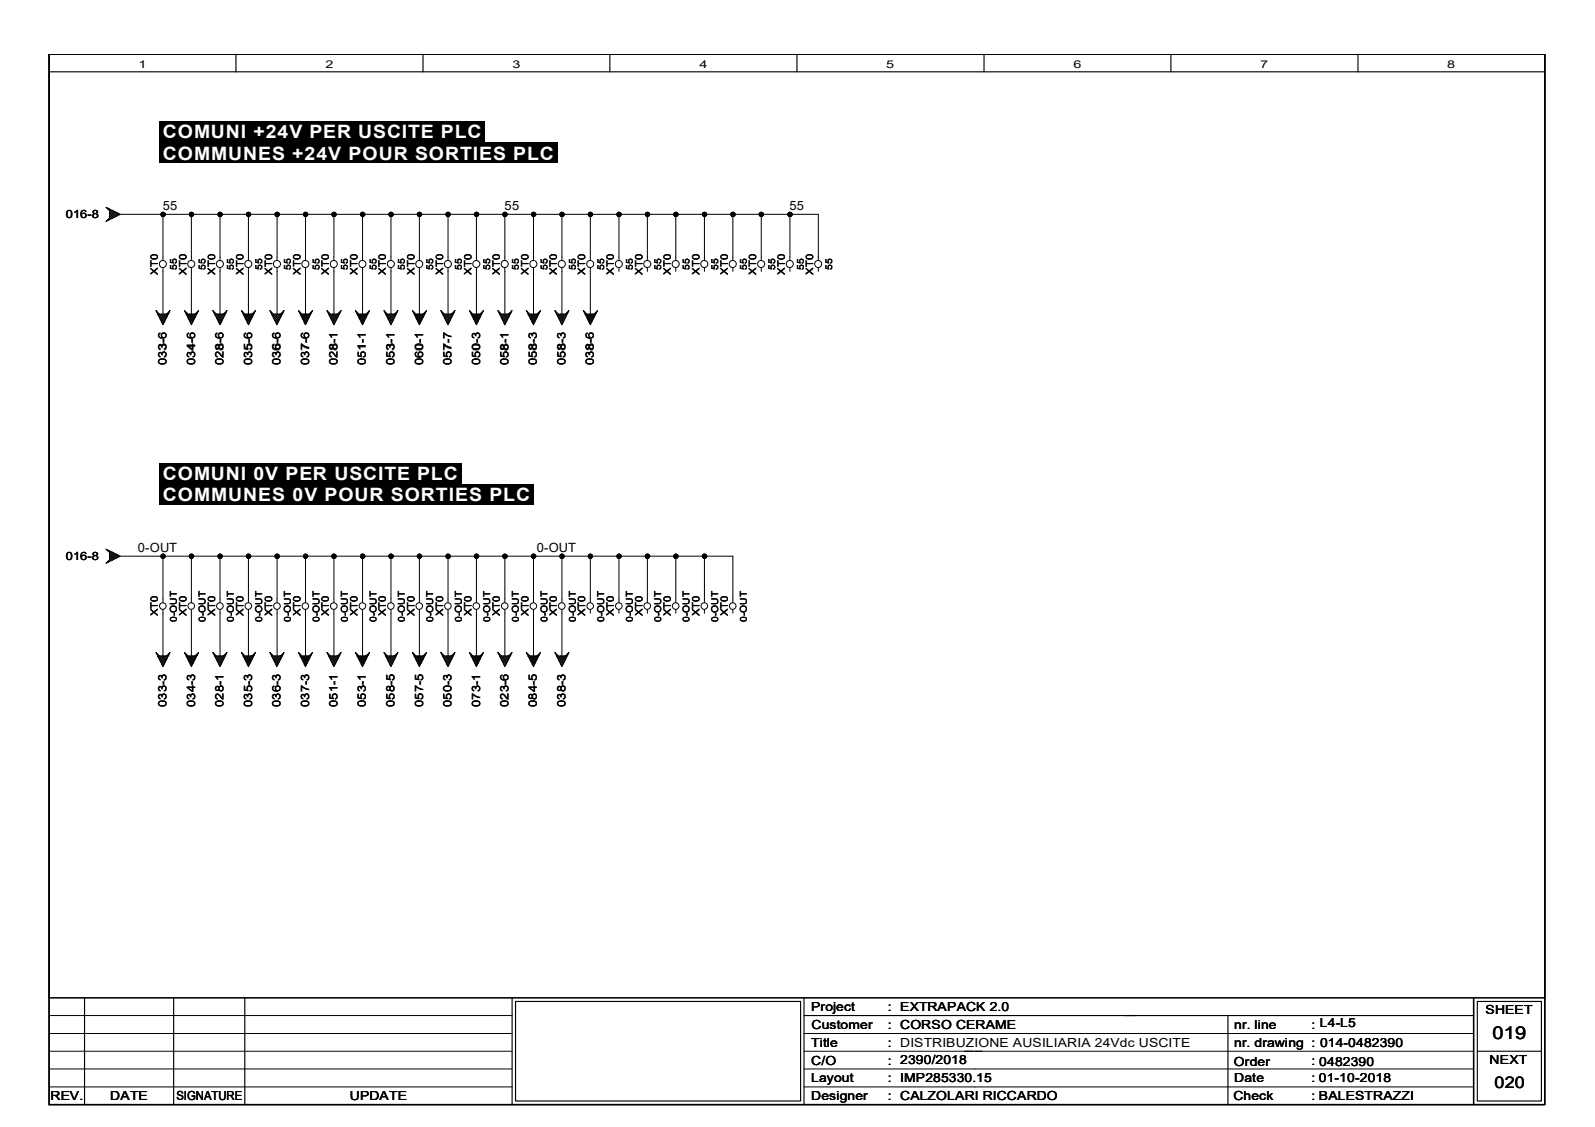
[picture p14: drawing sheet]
<svg xmlns="http://www.w3.org/2000/svg" width="297mm" height="210mm" viewBox="0 0 297 210" stroke-linecap="round" stroke-linejoin="round" font-family="sans-serif">
<defs><g id="words">
<g font-size="3.4" fill="#fff">
<text x="30.3" y="25.7">COMUNI +24V PER USCITE PLC</text>
<text x="30.3" y="29.7">COMMUNES +24V POUR SORTIES PLC</text>
<text x="30.3" y="89.4">COMUNI 0V PER USCITE PLC</text>
<text x="30.3" y="93.4">COMMUNES 0V POUR SORTIES PLC</text>
</g>
<text font-size="3.3" x="278" y="193.5">019</text>
<text font-size="3" x="278.3" y="202.6">020</text>
<g font-size="2.4">
<text x="30.3" y="39.1">55</text>
<text x="94" y="39.1">55</text>
<text x="147" y="39.1">55</text>
<text x="25.7" y="102.8">0-OUT</text>
<text x="100" y="102.8">0-OUT</text>
</g>
<g font-size="2.3">
<text x="151.1" y="188.3">Project</text>
<text x="151.1" y="191.7">Customer</text>
<text x="165.4" y="188.3">: EXTRAPACK 2.0</text>
<text x="165.4" y="191.6">: CORSO CERAME</text>
<text x="229.9" y="191.6">nr. line</text>
<text x="244.3" y="191.6">: L4-L5</text>
<text x="276.6" y="188.9">SHEET</text>
<text x="151.1" y="194.9">Title</text>
<text x="165.4" y="194.9">: DISTRIBUZIONE AUSILIARIA 24Vdc USCITE</text>
<text x="229.8" y="195">nr. drawing : 014-0482390</text>
<text x="151.1" y="198.3">C/O</text>
<text x="151.1" y="201.6">Layout</text>
<text x="165.4" y="198.3">: 2390/2018</text>
<text x="165.4" y="201.6">: IMP285330.15</text>
<text x="229.8" y="198.5">Order</text>
<text x="229.9" y="201.5">Date</text>
<text x="244.3" y="198.3">: 0482390</text>
<text x="244.3" y="201.6">: 01-10-2018</text>
<text x="277.4" y="198.2">NEXT</text>
<text x="9.4" y="204.9">REV.</text>
<text x="20.5" y="204.9">DATE</text>
<text x="32.8" y="204.9">SIGNATURE</text>
<text x="65.1" y="204.9">UPDATE</text>
<text x="151.1" y="204.9">Designer</text>
<text x="165.4" y="204.9">: CALZOLARI RICCARDO</text>
<text x="229.7" y="204.9">Check</text>
<text x="244.3" y="204.9">: BALESTRAZZI</text>
<text x="245.6" y="204.9">BALESTRAZZI</text>
</g>
<g font-size="2.1">
<text x="12.3" y="40.6">016-8</text>
<text x="31" y="67.9" transform="rotate(-90 31 67.9)">033-6</text>
<text x="36.3" y="67.9" transform="rotate(-90 36.3 67.9)">034-6</text>
<text x="41.6" y="67.9" transform="rotate(-90 41.6 67.9)">028-6</text>
<text x="46.9" y="67.9" transform="rotate(-90 46.9 67.9)">035-6</text>
<text x="52.2" y="67.9" transform="rotate(-90 52.2 67.9)">036-6</text>
<text x="57.6" y="67.9" transform="rotate(-90 57.6 67.9)">037-6</text>
<text x="62.9" y="67.9" transform="rotate(-90 62.9 67.9)">028-1</text>
<text x="68.2" y="67.9" transform="rotate(-90 68.2 67.9)">051-1</text>
<text x="73.5" y="67.9" transform="rotate(-90 73.5 67.9)">053-1</text>
<text x="78.8" y="67.9" transform="rotate(-90 78.8 67.9)">060-1</text>
<text x="84.1" y="67.9" transform="rotate(-90 84.1 67.9)">057-7</text>
<text x="89.4" y="67.9" transform="rotate(-90 89.4 67.9)">050-3</text>
<text x="94.7" y="67.9" transform="rotate(-90 94.7 67.9)">058-1</text>
<text x="100" y="67.9" transform="rotate(-90 100 67.9)">058-3</text>
<text x="105.3" y="67.9" transform="rotate(-90 105.3 67.9)">058-3</text>
<text x="110.6" y="67.9" transform="rotate(-90 110.6 67.9)">038-6</text>
<text x="12.3" y="104.3">016-8</text>
<text x="31" y="131.6" transform="rotate(-90 31 131.6)">033-3</text>
<text x="36.3" y="131.6" transform="rotate(-90 36.3 131.6)">034-3</text>
<text x="41.6" y="131.6" transform="rotate(-90 41.6 131.6)">028-1</text>
<text x="46.9" y="131.6" transform="rotate(-90 46.9 131.6)">035-3</text>
<text x="52.2" y="131.6" transform="rotate(-90 52.2 131.6)">036-3</text>
<text x="57.6" y="131.6" transform="rotate(-90 57.6 131.6)">037-3</text>
<text x="62.9" y="131.6" transform="rotate(-90 62.9 131.6)">051-1</text>
<text x="68.2" y="131.6" transform="rotate(-90 68.2 131.6)">053-1</text>
<text x="73.5" y="131.6" transform="rotate(-90 73.5 131.6)">058-5</text>
<text x="78.8" y="131.6" transform="rotate(-90 78.8 131.6)">057-5</text>
<text x="84.1" y="131.6" transform="rotate(-90 84.1 131.6)">050-3</text>
<text x="89.4" y="131.6" transform="rotate(-90 89.4 131.6)">073-1</text>
<text x="94.7" y="131.6" transform="rotate(-90 94.7 131.6)">023-6</text>
<text x="100" y="131.6" transform="rotate(-90 100 131.6)">084-5</text>
<text x="105.3" y="131.6" transform="rotate(-90 105.3 131.6)">038-3</text>
</g>
<g font-size="2">
<text x="25.8" y="12.7">1</text>
<text x="60.6" y="12.7">2</text>
<text x="95.4" y="12.7">3</text>
<text x="130.3" y="12.7">4</text>
<text x="165.1" y="12.7">5</text>
<text x="199.9" y="12.7">6</text>
<text x="234.7" y="12.7">7</text>
<text x="269.5" y="12.7">8</text>
</g>
<g font-size="1.9">
<text x="29.4" y="51.1" transform="rotate(-90 29.4 51.1)">XT0</text>
<text x="34.8" y="51.1" transform="rotate(-90 34.8 51.1)">XT0</text>
<text x="40" y="51.1" transform="rotate(-90 40 51.1)">XT0</text>
<text x="45.3" y="51.1" transform="rotate(-90 45.3 51.1)">XT0</text>
<text x="50.7" y="51.1" transform="rotate(-90 50.7 51.1)">XT0</text>
<text x="56" y="51.1" transform="rotate(-90 56 51.1)">XT0</text>
<text x="61.3" y="51.1" transform="rotate(-90 61.3 51.1)">XT0</text>
<text x="66.6" y="51.1" transform="rotate(-90 66.6 51.1)">XT0</text>
<text x="71.9" y="51.1" transform="rotate(-90 71.9 51.1)">XT0</text>
<text x="77.2" y="51.1" transform="rotate(-90 77.2 51.1)">XT0</text>
<text x="82.5" y="51.1" transform="rotate(-90 82.5 51.1)">XT0</text>
<text x="87.8" y="51.1" transform="rotate(-90 87.8 51.1)">XT0</text>
<text x="93.1" y="51.1" transform="rotate(-90 93.1 51.1)">XT0</text>
<text x="98.4" y="51.1" transform="rotate(-90 98.4 51.1)">XT0</text>
<text x="103.7" y="51.1" transform="rotate(-90 103.7 51.1)">XT0</text>
<text x="109" y="51.1" transform="rotate(-90 109 51.1)">XT0</text>
<text x="114.3" y="51.1" transform="rotate(-90 114.3 51.1)">XT0</text>
<text x="119.6" y="51.1" transform="rotate(-90 119.6 51.1)">XT0</text>
<text x="124.9" y="51.1" transform="rotate(-90 124.9 51.1)">XT0</text>
<text x="130.3" y="51.1" transform="rotate(-90 130.3 51.1)">XT0</text>
<text x="135.5" y="51.1" transform="rotate(-90 135.5 51.1)">XT0</text>
<text x="140.8" y="51.1" transform="rotate(-90 140.8 51.1)">XT0</text>
<text x="146.2" y="51.1" transform="rotate(-90 146.2 51.1)">XT0</text>
<text x="151.5" y="51.1" transform="rotate(-90 151.5 51.1)">XT0</text>
<text x="29.4" y="114.8" transform="rotate(-90 29.4 114.8)">XT0</text>
<text x="34.8" y="114.8" transform="rotate(-90 34.8 114.8)">XT0</text>
<text x="40" y="114.8" transform="rotate(-90 40 114.8)">XT0</text>
<text x="45.3" y="114.8" transform="rotate(-90 45.3 114.8)">XT0</text>
<text x="50.7" y="114.8" transform="rotate(-90 50.7 114.8)">XT0</text>
<text x="56" y="114.8" transform="rotate(-90 56 114.8)">XT0</text>
<text x="61.3" y="114.8" transform="rotate(-90 61.3 114.8)">XT0</text>
<text x="66.6" y="114.8" transform="rotate(-90 66.6 114.8)">XT0</text>
<text x="71.9" y="114.8" transform="rotate(-90 71.9 114.8)">XT0</text>
<text x="77.2" y="114.8" transform="rotate(-90 77.2 114.8)">XT0</text>
<text x="82.5" y="114.8" transform="rotate(-90 82.5 114.8)">XT0</text>
<text x="87.8" y="114.8" transform="rotate(-90 87.8 114.8)">XT0</text>
<text x="93.1" y="114.8" transform="rotate(-90 93.1 114.8)">XT0</text>
<text x="98.4" y="114.8" transform="rotate(-90 98.4 114.8)">XT0</text>
<text x="103.7" y="114.8" transform="rotate(-90 103.7 114.8)">XT0</text>
<text x="109" y="114.8" transform="rotate(-90 109 114.8)">XT0</text>
<text x="114.3" y="114.8" transform="rotate(-90 114.3 114.8)">XT0</text>
<text x="119.6" y="114.8" transform="rotate(-90 119.6 114.8)">XT0</text>
<text x="124.9" y="114.8" transform="rotate(-90 124.9 114.8)">XT0</text>
<text x="130.3" y="114.8" transform="rotate(-90 130.3 114.8)">XT0</text>
<text x="135.5" y="114.8" transform="rotate(-90 135.5 114.8)">XT0</text>
</g>
<g font-size="1.7">
<text x="32.9" y="50.3" transform="rotate(-90 32.9 50.3)">55</text>
<text x="38.3" y="50.3" transform="rotate(-90 38.3 50.3)">55</text>
<text x="43.6" y="50.3" transform="rotate(-90 43.6 50.3)">55</text>
<text x="48.8" y="50.3" transform="rotate(-90 48.8 50.3)">55</text>
<text x="54.2" y="50.3" transform="rotate(-90 54.2 50.3)">55</text>
<text x="59.5" y="50.3" transform="rotate(-90 59.5 50.3)">55</text>
<text x="64.8" y="50.3" transform="rotate(-90 64.8 50.3)">55</text>
<text x="70.1" y="50.3" transform="rotate(-90 70.1 50.3)">55</text>
<text x="75.4" y="50.3" transform="rotate(-90 75.4 50.3)">55</text>
<text x="80.7" y="50.3" transform="rotate(-90 80.7 50.3)">55</text>
<text x="86" y="50.3" transform="rotate(-90 86 50.3)">55</text>
<text x="91.3" y="50.3" transform="rotate(-90 91.3 50.3)">55</text>
<text x="96.6" y="50.3" transform="rotate(-90 96.6 50.3)">55</text>
<text x="101.9" y="50.3" transform="rotate(-90 101.9 50.3)">55</text>
<text x="107.2" y="50.3" transform="rotate(-90 107.2 50.3)">55</text>
<text x="112.5" y="50.3" transform="rotate(-90 112.5 50.3)">55</text>
<text x="117.9" y="50.3" transform="rotate(-90 117.9 50.3)">55</text>
<text x="123.1" y="50.3" transform="rotate(-90 123.1 50.3)">55</text>
<text x="128.4" y="50.3" transform="rotate(-90 128.4 50.3)">55</text>
<text x="133.8" y="50.3" transform="rotate(-90 133.8 50.3)">55</text>
<text x="139.1" y="50.3" transform="rotate(-90 139.1 50.3)">55</text>
<text x="144.4" y="50.3" transform="rotate(-90 144.4 50.3)">55</text>
<text x="149.7" y="50.3" transform="rotate(-90 149.7 50.3)">55</text>
<text x="155" y="50.3" transform="rotate(-90 155 50.3)">55</text>
<text x="32.9" y="115.8" transform="rotate(-90 32.9 115.8)">0-OUT</text>
<text x="38.3" y="115.8" transform="rotate(-90 38.3 115.8)">0-OUT</text>
<text x="43.6" y="115.8" transform="rotate(-90 43.6 115.8)">0-OUT</text>
<text x="48.8" y="115.8" transform="rotate(-90 48.8 115.8)">0-OUT</text>
<text x="54.2" y="115.8" transform="rotate(-90 54.2 115.8)">0-OUT</text>
<text x="59.5" y="115.8" transform="rotate(-90 59.5 115.8)">0-OUT</text>
<text x="64.8" y="115.8" transform="rotate(-90 64.8 115.8)">0-OUT</text>
<text x="70.1" y="115.8" transform="rotate(-90 70.1 115.8)">0-OUT</text>
<text x="75.4" y="115.8" transform="rotate(-90 75.4 115.8)">0-OUT</text>
<text x="80.7" y="115.8" transform="rotate(-90 80.7 115.8)">0-OUT</text>
<text x="86" y="115.8" transform="rotate(-90 86 115.8)">0-OUT</text>
<text x="91.3" y="115.8" transform="rotate(-90 91.3 115.8)">0-OUT</text>
<text x="96.6" y="115.8" transform="rotate(-90 96.6 115.8)">0-OUT</text>
<text x="101.9" y="115.8" transform="rotate(-90 101.9 115.8)">0-OUT</text>
<text x="107.2" y="115.8" transform="rotate(-90 107.2 115.8)">0-OUT</text>
<text x="112.5" y="115.8" transform="rotate(-90 112.5 115.8)">0-OUT</text>
<text x="117.9" y="115.8" transform="rotate(-90 117.9 115.8)">0-OUT</text>
<text x="123.1" y="115.8" transform="rotate(-90 123.1 115.8)">0-OUT</text>
<text x="128.4" y="115.8" transform="rotate(-90 128.4 115.8)">0-OUT</text>
<text x="133.8" y="115.8" transform="rotate(-90 133.8 115.8)">0-OUT</text>
<text x="139.1" y="115.8" transform="rotate(-90 139.1 115.8)">0-OUT</text>
</g>
</g></defs>
<path d="M9.1 10.1h278.6v195.6h-278.6zM274.4 185.8v19.9" fill="none" stroke="#000" stroke-width=".3"/>
<g fill="none" stroke="#000" stroke-width=".21">
<path d="M9.1 10.1h278.6v195.6h-278.6zM9.1 10.1h278.6v175.7h-278.6zM9.1 13.4h278.6M43.9 10.1v3.3M78.8 10.1v3.3M113.6 10.1v3.3M148.4 10.1v3.3M183.3 10.1v3.3M218.1 10.1v3.3M252.9 10.1v3.3M9.1 185.8h278.6M15.7 185.8v19.9"/>
<path d="M32.3 185.8v19.9M45.6 185.8v19.9M95.4 185.8v19.9M96 186.5h53.1v18.6h-53.1zM149.7 185.8v19.9M149.7 189.1h124.7M228.7 189.1v16.6M275.1 186.5h12v18.6h-12zM275.1 195.8h12"/>
</g>
<g fill="none" stroke="#000" stroke-width=".19">
<path d="M19.7 38.6l2.7 1.3-2.7 1.3 .7-.6v-1.4zM19.9 38.7h.1M20.1 38.9v-.1l1.5 1.5 .5-.5M20.4 39.7l.5-.5 1 1M20.4 38.9l-.2 .2M20.4 39.4l1 1M20.4 39.8l.8 .8M20.7 39l-.3 .3M21.2 39.3l-.8 .7M21.4 39.4l-1 1M21.9 39.7l-1 1-.5-.5M22.4 39.9h130v8.7"/>
<path d="M30.3 39.9v8.7M35.6 39.9v8.7M41 39.9v8.7M46.3 39.9v8.7M51.6 39.9v8.7M56.9 39.9v8.7M62.2 39.9v8.7M67.5 39.9v8.7M72.8 39.9v8.7M78.1 39.9v8.7M83.4 39.9v8.7M88.7 39.9v8.7"/>
<path d="M94 39.9v8.7M99.4 39.9v8.7M104.6 39.9v8.7M109.9 39.9v8.7M115.3 39.9v8.7M120.6 39.9v8.7M125.9 39.9v8.7M131.2 39.9v8.7M136.5 39.9v8.7M141.8 39.9v8.7M147.1 39.9v8.7M19.9 41.1v.1"/>
<path d="M20.2 40.8l.2 .1M20.4 40.6l.3 .2M22.1 40l-.5-.5-1.5 1.6v-.2M29 57.8l.7 .7h1.3l.7-.7-1.4 2.7zM29.1 58h.1M29.3 58.1l-.1 .2M29.4 58.5l1.3 1.3M29.5 58.7l.2-.2 1.1 1.1M29.5 58.3l-.2 .2M29.6 59l.5-.5 .8 .9M29.8 59.3l.8 .8M30.3 49.9v8.6"/>
<path d="M30.7 59.7l-.5 .5M31.1 59.1l-.6-.6-.8 .7M31.1 59l-1 1M31.1 58.4l.2 .2M31.2 58.8l-.3-.3-1.1 1M31.3 58.2l.2 .1M31.5 58.3l-1.5 1.4M31.5 58l.1 .1M34.3 57.8l.7 .7h1.3l.7-.7-1.4 2.7zM34.5 58h-.1M34.6 58.1l-.1 .2M34.7 58.5l1.3 1.3"/>
<path d="M34.8 58.7l.2-.2 1.1 1.1M34.8 58.3l-.1 .2M34.9 59l.5-.5 .8 .9M35 59.3l.9 .8M35.6 49.9v8.6M36 59.7l-.4 .5M36.4 59.1l-.6-.6-.8 .7M36.4 59l-1 1M36.4 58.4l.2 .2M36.5 58.8l-.4-.3-.9 1M36.6 58.2l.1 .1M36.8 58.3l-1.5 1.4"/>
<path d="M36.8 58l.1 .1M39.6 57.8l.7 .7h1.3l.7-.7-1.3 2.7zM39.7 58h.1M40 58.1l-.2 .2M40 58.5l1.3 1.3M40.1 58.7l.2-.2 1.1 1.1M40.1 58.3l-.1 .2M40.2 59l.5-.5 .8 .9M40.4 59.3l.8 .8M41 49.9v8.6M41.4 59.7l-.6 .5M41.7 59.1l-.6-.6-.8 .7"/>
<path d="M41.7 59l-1 1M41.7 58.4l.2 .2M41.8 58.8l-.4-.3-.9 1M41.9 58.2l.1 .1M42.1 58.3l-1.5 1.4M42.1 58l.1 .1M45 57.8l.6 .7h1.3l.7-.7-1.3 2.7zM45.1 58h-.1M45.3 58.1l-.1 .2M45.3 58.5l1.3 1.3M45.4 58.7l.2-.2 1.1 1.1M45.4 58.3l-.1 .2"/>
<path d="M45.5 59l.5-.5 .9 .9M45.7 59.3l.8 .8M46.3 49.9v8.6M46.6 59.7l-.5 .5M47 59.1l-.6-.6-.8 .7M47 59l-1 1M47 58.4l.2 .2M47.1 58.8l-.3-.3-1 1M47.2 58.2l.2 .1M47.4 58.3l-1.5 1.4M47.4 58l.1 .1M50.2 57.8l.7 .7h1.3l.7-.7-1.3 2.7z"/>
<path d="M50.4 58h-.1M50.5 58.1v.2M50.6 58.5l1.3 1.3M50.7 58.7l.2-.2 1.1 1.1M50.8 58.3l-.2 .2M50.8 59l.5-.5 .9 .9M51 59.3l.8 .8M51.6 49.9v8.6M51.9 59.7l-.4 .5M52.3 59.1l-.6-.6-.7 .7M52.3 59l-1 1M52.4 58.4l.1 .2"/>
<path d="M52.4 58.8l-.3-.3-1 1M52.5 58.2l.2 .1M52.7 58.3l-1.5 1.4M52.7 58l.1 .1M55.6 57.8l.6 .7h1.4l.6-.7-1.3 2.7zM55.7 58h-.1M55.9 58.1l-.2 .2M55.9 58.5l1.3 1.3M56 58.7l.3-.2 1 1.1M56 58.3l-.1 .2M56.1 59l.5-.5 .8 .9M56.3 59.3l.8 .8"/>
<path d="M56.9 49.9v8.6M57.3 59.7l-.5 .5M57.6 59.1l-.6-.6-.7 .7M57.7 59l-1.1 1M57.7 58.4l.1 .2M57.7 58.8l-.3-.3-1 1M57.8 58.2l.2 .1M58 58.3l-1.5 1.4M58 58l.1 .1M60.9 57.8l.6 .7h1.4l.6-.7-1.3 2.7zM61 58h.1M61.2 58.1l-.1 .2"/>
<path d="M61.2 58.5l1.3 1.3M61.3 58.7l.2-.2 1.1 1.1M61.3 58.3l-.1 .2M61.4 59l.5-.5 .9 .9M61.6 59.3l.8 .8M62.2 49.9v8.6M62.6 59.7l-.5 .5M62.9 59.1l-.6-.6-.8 .7M62.9 59l-1 1M62.9 58.4l.3 .2M63 58.8l-.3-.3-1 1M63.2 58.2l.1 .1"/>
<path d="M63.3 58.3l-1.5 1.4M63.3 58l.1 .1M66.2 57.8l.6 .7h1.4l.6-.7-1.3 2.7zM66.3 58h-.1M66.5 58.1l-.1 .2M66.5 58.5l1.3 1.3M66.6 58.7l.2-.2 1.1 1.1M66.7 58.3l-.2 .2M66.8 59l.4-.5 .9 .9M66.9 59.3l.8 .8M67.5 49.9v8.6M67.9 59.7l-.5 .5"/>
<path d="M68.2 59.1l-.6-.6-.7 .7M68.2 59l-.9 1M68.3 58.4l.1 .2M68.3 58.8l-.3-.3-1 1M68.4 58.2l.2 .1M68.6 58.3l-1.5 1.4M68.6 58l.1 .1M71.5 57.8l.6 .7h1.4l.6-.7-1.3 2.7zM71.6 58h-.1M71.8 58.1l-.1 .2M71.8 58.5l1.3 1.3M71.9 58.7l.3-.2 1.1 1.1"/>
<path d="M72 58.3l-.2 .2M72 59l.6-.5 .8 .9M72.2 59.3l.8 .8M72.8 49.9v8.6M73.2 59.7l-.5 .5M73.5 59.1l-.6-.6-.7 .7M73.6 59l-1 1M73.6 58.4l.1 .2M73.6 58.8l-.3-.3-1 1M73.7 58.2l.2 .1M73.9 58.3l-1.5 1.4M74 58v.1"/>
<path d="M76.8 57.8l.7 .7h1.3l.7-.7-1.4 2.7zM76.9 58h.1M77.1 58.1l-.1 .2M77.1 58.5l1.3 1.3M77.3 58.7l.2-.2 1.1 1.1M77.3 58.3l-.2 .2M77.3 59l.5-.5 .9 .9M77.5 59.3l.8 .8M78.1 49.9v8.6M78.5 59.7l-.5 .5M78.8 59.1l-.6-.6-.7 .7M78.9 59l-1.1 1"/>
<path d="M78.9 58.4l.2 .2M78.9 58.8l-.3-.3-1 1M79.1 58.2l.1 .1M79.2 58.3l-1.5 1.4M79.2 58l.1 .1M82.1 57.8l.7 .7h1.3l.6-.7-1.3 2.7zM82.2 58h.1M82.4 58.1l-.1 .2M82.4 58.5l1.3 1.3M82.5 58.7l.3-.2 1.1 1.1M82.6 58.3l-.2 .2M82.7 59l.4-.5 .9 .9"/>
<path d="M82.8 59.3l.8 .8M83.4 49.9v8.6M83.8 59.7l-.5 .5M84.1 59.1l-.6-.6-.7 .7M84.2 59l-1 1M84.2 58.4l.2 .2M84.2 58.8l-.3-.3-1 1M84.4 58.2l.1 .1M84.5 58.3l-1.4 1.4M84.5 58l.1 .1M87.4 57.8l.6 .7h1.4l.6-.7-1.3 2.7zM87.5 58h.1"/>
<path d="M87.7 58.1l-.1 .2M87.8 58.5l1.3 1.3M87.8 58.7l.3-.2 1.1 1.1M87.9 58.3l-.2 .2M88 59l.5-.5 .8 .9M88.1 59.3l.8 .8M88.7 49.9v8.6M89.1 59.7l-.5 .5M89.4 59.1l-.5-.6-.8 .7M89.5 59l-1 1M89.5 58.4l.2 .2M89.5 58.8l-.3-.3-1 1"/>
<path d="M89.7 58.2l.1 .1M89.8 58.3l-1.5 1.4M89.9 58v.1M92.7 57.8l.7 .7h1.3l.7-.7-1.4 2.7zM92.8 58h.1M93 58.1l-.1 .2M93 58.5l1.4 1.3M93.2 58.3l-.2 .2M93.2 58.7l.2-.2 1.1 1.1M93.3 59l.5-.5 .8 .9M93.4 59.3l.8 .8M94 49.9v8.6"/>
<path d="M94.4 59.7l-.5 .5M94.7 59.1l-.6-.6-.7 .7M94.8 59l-1 1M94.8 58.4l.2 .2M94.9 58.8l-.4-.3-1 1M95 58.2l.1 .1M95.2 58.3l-1.6 1.4M95.2 58v.1M98 57.8l.7 .7h1.3l.7-.7-1.3 2.7zM98.1 58h.1M98.3 58.1l-.1 .2M98.3 58.5l1.3 1.3"/>
<path d="M98.5 58.7l.2-.2 1.1 1.1M98.5 58.3l-.2 .2M98.6 59l.5-.5 .8 .9M98.7 59.3l.8 .8M99.4 49.9v8.6M99.7 59.7l-.5 .5M100 59.1l-.6-.6-.7 .7M100.1 59l-1 1M100.1 58.4l.2 .2M100.2 58.8l-.4-.3-1 1M100.3 58.2l.1 .1M100.5 58.3l-1.5 1.4"/>
<path d="M100.5 58v.1M103.3 57.8l.7 .7h1.3l.7-.7-1.4 2.7zM103.4 58h.1M103.6 58.1l-.1 .2M103.7 58.5l1.3 1.3M103.8 58.7l.2-.2 1.1 1.1M103.8 58.3l-.2 .2M103.9 59l.5-.5 .8 .9M104.1 59.3l.8 .8M104.6 49.9v8.6M105 59.7l-.5 .5M105.3 59.1l-.5-.6-.8 .7"/>
<path d="M105.4 59l-1 1M105.4 58.4l.2 .2M105.4 58.8l-.3-.3-1 1M105.6 58.2l.1 .1M105.8 58.3l-1.5 1.4M105.8 58v.1M108.6 57.8l.7 .7h1.3l.7-.7-1.4 2.7zM108.8 58h-.1M108.9 58.1l-.1 .2M109 58.5l1.3 1.3M109.1 58.7l.2-.2 1.1 1.1M109.1 58.3l-.1 .2"/>
<path d="M109.2 59l.5-.5 .8 .9M109.3 59.3l.8 .8M109.9 49.9v8.6M110.3 59.7l-.5 .5M110.7 59.1l-.6-.6-.8 .7M110.7 59l-1 1M110.7 58.4l.2 .2M110.8 58.8l-.4-.3-1 1M110.9 58.2l.1 .1M111.1 58.3l-1.5 1.4M111.1 58l.1 .1M115.3 49.9v.6"/>
<path d="M120.6 49.9v.6M125.9 49.9v.6M131.2 49.9v.6M136.5 49.9v.6M141.8 49.9v.6M147.1 49.9v.6M152.4 49.9v.6M30.1 60l.3 .3M35.4 60l.3 .3M40.7 60l.4 .3M46.1 60l.3 .3M51.3 60l.3 .3"/>
<path d="M56.6 60l.4 .3M62 60l.3 .3M67.3 60l.3 .3M72.6 60l.3 .3M77.9 60l.3 .3M83.2 60l.3 .3M88.5 60l.3 .3M93.8 60l.3 .3M99.1 60l.3 .3M104.4 60l.3 .3M109.7 60l.3 .3M19.7 102.3l2.7 1.3-2.7 1.3 .7-.6v-1.4z"/>
<path d="M19.9 104.8v.1M19.9 102.4h.1M20.1 102.6v-.1l1.5 1.5 .5-.5M20.2 104.4l.2 .2M20.4 103.3l.5-.5 1 1M20.4 102.6l-.2 .1M20.4 103.1l1 1M20.4 103.5l.8 .7M20.4 104.2l.3 .3M20.7 102.7l-.3 .3M21.2 103l-.8 .7M21.4 103.1l-1 1"/>
<path d="M21.9 103.3l-1 1.1-.5-.6M22.1 103.7l-.5-.5-1.5 1.5v-.1M22.4 103.6h114.1v8.6M30.3 103.6v8.6M30.3 113.5v8.7M35.6 103.6v8.6M35.6 113.5v8.7M41 103.6v8.6M41 113.5v8.7M46.3 103.6v8.6M46.3 113.5v8.7M51.6 103.6v8.6"/>
<path d="M51.6 113.5v8.7M56.9 103.6v8.6M56.9 113.5v8.7M62.2 103.6v8.6M62.2 113.5v8.7M67.5 103.6v8.6M67.5 113.5v8.7M72.8 103.6v8.6M72.8 113.5v8.7M78.1 103.6v8.6M78.1 113.5v8.7M83.4 103.6v8.6"/>
<path d="M83.4 113.5v8.7M88.7 103.6v8.6M88.7 113.5v8.7M94 103.6v8.6M94 113.5v8.7M99.4 103.6v8.6M99.4 113.5v8.7M104.6 103.6v8.6M104.6 113.5v8.7M109.9 103.6v8.6M109.9 113.5v.7M115.3 103.6v8.6"/>
<path d="M115.3 113.5v.7M120.6 103.6v8.6M120.6 113.5v.7M125.9 103.6v8.6M125.9 113.5v.7M131.2 103.6v8.6M131.2 113.5v.7M136.5 113.5v.7M29 121.5l.7 .7h1.3l.7-.7-1.4 2.7zM29.1 121.6v.1M29.3 121.8l-.1 .1M29.4 122.2l1.3 1.3"/>
<path d="M29.5 122.4l.2-.2 1.1 1.1M29.5 122l-.2 .2M29.6 122.6l.5-.4 .8 .8M29.8 122.9l.8 .8M30.1 123.7l.3 .3M30.7 123.4l-.5 .5M31.1 122.8l-.6-.6-.8 .7M31.1 122.6l-1 1.1M31.1 122l.2 .3M31.2 122.5l-.3-.3-1.1 .9M31.3 121.9l.2 .1M31.5 121.9l-1.5 1.5"/>
<path d="M31.5 121.7l.1 .1M34.3 121.5l.7 .7h1.3l.7-.7-1.4 2.7zM34.5 121.6l-.1 .1M34.6 121.8l-.1 .1M34.7 122.2l1.3 1.3M34.8 122.4l.2-.2 1.1 1.1M34.8 122l-.1 .2M34.9 122.6l.5-.4 .8 .8M35 122.9l.9 .8M35.4 123.7l.3 .3M36 123.4l-.4 .5M36.4 122.8l-.6-.6-.8 .7"/>
<path d="M36.4 122.6l-1 1.1M36.4 122l.2 .3M36.5 122.5l-.4-.3-.9 .9M36.6 121.9l.1 .1M36.8 121.9l-1.5 1.5M36.8 121.7l.1 .1M39.6 121.5l.7 .7h1.3l.7-.7-1.3 2.7zM39.7 121.6v.1M40 121.8l-.2 .1M40 122.2l1.3 1.3M40.1 122.4l.2-.2 1.1 1.1M40.1 122l-.1 .2"/>
<path d="M40.2 122.6l.5-.4 .8 .8M40.4 122.9l.8 .8M40.7 123.7l.4 .3M41.4 123.4l-.6 .5M41.7 122.8l-.6-.6-.8 .7M41.7 122.6l-1 1.1M41.7 122l.2 .3M41.8 122.5l-.4-.3-.9 .9M41.9 121.9l.1 .1M42.1 121.9l-1.5 1.5M42.1 121.7l.1 .1M45 121.5l.6 .7h1.3l.7-.7-1.3 2.7z"/>
<path d="M45.1 121.6l-.1 .1M45.3 121.8l-.1 .1M45.3 122.2l1.3 1.3M45.4 122.4l.2-.2 1.1 1.1M45.4 122l-.1 .2M45.5 122.6l.5-.4 .9 .8M45.7 122.9l.8 .8M46.1 123.7l.3 .3M46.6 123.4l-.5 .5M47 122.8l-.6-.6-.8 .7M47 122.6l-1 1.1M47 122l.2 .3"/>
<path d="M47.1 122.5l-.3-.3-1 .9M47.2 121.9l.2 .1M47.4 121.9l-1.5 1.5M47.4 121.7l.1 .1M50.2 121.5l.7 .7h1.3l.7-.7-1.3 2.7zM50.4 121.6l-.1 .1M50.5 121.8v.1M50.6 122.2l1.3 1.3M50.7 122.4l.2-.2 1.1 1.1M50.8 122l-.2 .2M50.8 122.6l.5-.4 .9 .8M51 122.9l.8 .8"/>
<path d="M51.3 123.7l.3 .3M51.9 123.4l-.4 .5M52.3 122.8l-.6-.6-.7 .7M52.3 122.6l-1 1.1M52.4 122l.1 .3M52.4 122.5l-.3-.3-1 .9M52.5 121.9l.2 .1M52.7 121.9l-1.5 1.5M52.7 121.7l.1 .1M55.6 121.5l.6 .7h1.4l.6-.7-1.3 2.7zM55.7 121.6l-.1 .1M55.9 121.8l-.2 .1"/>
<path d="M55.9 122.2l1.3 1.3M56 122.4l.3-.2 1 1.1M56 122l-.1 .2M56.1 122.6l.5-.4 .8 .8M56.3 122.9l.8 .8M56.6 123.7l.4 .3M57.3 123.4l-.5 .5M57.6 122.8l-.6-.6-.7 .7M57.7 122.6l-1.1 1.1M57.7 122l.1 .3M57.7 122.5l-.3-.3-1 .9M57.8 121.9l.2 .1"/>
<path d="M58 121.9l-1.5 1.5M58 121.7l.1 .1M60.9 121.5l.6 .7h1.4l.6-.7-1.3 2.7zM61 121.6v.1M61.2 121.8l-.1 .1M61.2 122.2l1.3 1.3M61.3 122.4l.2-.2 1.1 1.1M61.3 122l-.1 .2M61.4 122.6l.5-.4 .9 .8M61.6 122.9l.8 .8M62 123.7l.3 .3M62.6 123.4l-.5 .5"/>
<path d="M62.9 122.8l-.6-.6-.8 .7M62.9 122.6l-1 1.1M62.9 122l.3 .3M63 122.5l-.3-.3-1 .9M63.2 121.9l.1 .1M63.3 121.9l-1.5 1.5M63.3 121.7l.1 .1M66.2 121.5l.6 .7h1.4l.6-.7-1.3 2.7zM66.3 121.6l-.1 .1M66.5 121.8l-.1 .1M66.5 122.2l1.3 1.3M66.6 122.4l.2-.2 1.1 1.1"/>
<path d="M66.7 122l-.2 .2M66.8 122.6l.4-.4 .9 .8M66.9 122.9l.8 .8M67.3 123.7l.3 .3M67.9 123.4l-.5 .5M68.2 122.8l-.6-.6-.7 .7M68.2 122.6l-.9 1.1M68.3 122l.1 .3M68.3 122.5l-.3-.3-1 .9M68.4 121.9l.2 .1M68.6 121.9l-1.5 1.5M68.6 121.7l.1 .1"/>
<path d="M71.5 121.5l.6 .7h1.4l.6-.7-1.3 2.7zM71.6 121.6l-.1 .1M71.8 121.8l-.1 .1M71.8 122.2l1.3 1.3M71.9 122.4l.3-.2 1.1 1.1M72 122l-.2 .2M72 122.6l.6-.4 .8 .8M72.2 122.9l.8 .8M72.6 123.7l.3 .3M73.2 123.4l-.5 .5M73.5 122.8l-.6-.6-.7 .7M73.6 122.6l-1 1.1"/>
<path d="M73.6 122l.1 .3M73.6 122.5l-.3-.3-1 .9M73.7 121.9l.2 .1M73.9 121.9l-1.5 1.5M74 121.7v.1M76.8 121.5l.7 .7h1.3l.7-.7-1.4 2.7zM76.9 121.6v.1M77.1 121.8l-.1 .1M77.1 122.2l1.3 1.3M77.3 122.4l.2-.2 1.1 1.1M77.3 122l-.2 .2M77.3 122.6l.5-.4 .9 .8"/>
<path d="M77.5 122.9l.8 .8M77.9 123.7l.3 .3M78.5 123.4l-.5 .5M78.8 122.8l-.6-.6-.7 .7M78.9 122.6l-1.1 1.1M78.9 122l.2 .3M78.9 122.5l-.3-.3-1 .9M79.1 121.9l.1 .1M79.2 121.9l-1.5 1.5M79.2 121.7l.1 .1M82.1 121.5l.7 .7h1.3l.6-.7-1.3 2.7zM82.2 121.6v.1"/>
<path d="M82.4 121.8l-.1 .1M82.4 122.2l1.3 1.3M82.5 122.4l.3-.2 1.1 1.1M82.6 122l-.2 .2M82.7 122.6l.4-.4 .9 .8M82.8 122.9l.8 .8M83.2 123.7l.3 .3M83.8 123.4l-.5 .5M84.1 122.8l-.6-.6-.7 .7M84.2 122.6l-1 1.1M84.2 122l.2 .3M84.2 122.5l-.3-.3-1 .9"/>
<path d="M84.4 121.9l.1 .1M84.5 121.9l-1.4 1.5M84.5 121.7l.1 .1M87.4 121.5l.6 .7h1.4l.6-.7-1.3 2.7zM87.5 121.6v.1M87.7 121.8l-.1 .1M87.8 122.2l1.3 1.3M87.8 122.4l.3-.2 1.1 1.1M87.9 122l-.2 .2M88 122.6l.5-.4 .8 .8M88.1 122.9l.8 .8M88.5 123.7l.3 .3"/>
<path d="M89.1 123.4l-.5 .5M89.4 122.8l-.5-.6-.8 .7M89.5 122.6l-1 1.1M89.5 122l.2 .3M89.5 122.5l-.3-.3-1 .9M89.7 121.9l.1 .1M89.8 121.9l-1.5 1.5M89.9 121.7v.1M92.7 121.5l.7 .7h1.3l.7-.7-1.4 2.7zM92.8 121.6v.1M93 121.8l-.1 .1M93 122.2l1.4 1.3"/>
<path d="M93.2 122.4l.2-.2 1.1 1.1M93.2 122l-.2 .2M93.3 122.6l.5-.4 .8 .8M93.4 122.9l.8 .8M93.8 123.7l.3 .3M94.4 123.4l-.5 .5M94.7 122.8l-.6-.6-.7 .7M94.8 122.6l-1 1.1M94.8 122l.2 .3M94.9 122.5l-.4-.3-1 .9M95 121.9l.1 .1M95.2 121.9l-1.6 1.5"/>
<path d="M95.2 121.7v.1M98 121.5l.7 .7h1.3l.7-.7-1.3 2.7zM98.1 121.6v.1M98.3 121.8l-.1 .1M98.3 122.2l1.3 1.3M98.5 122.4l.2-.2 1.1 1.1M98.5 122l-.2 .2M98.6 122.6l.5-.4 .8 .8M98.7 122.9l.8 .8M99.1 123.7l.3 .3M99.7 123.4l-.5 .5M100 122.8l-.6-.6-.7 .7"/>
<path d="M100.1 122.6l-1 1.1M100.1 122l.2 .3M100.2 122.5l-.4-.3-1 .9M100.3 121.9l.1 .1M100.5 121.9l-1.5 1.5M100.5 121.7v.1M103.3 121.5l.7 .7h1.3l.7-.7-1.4 2.7zM103.4 121.6v.1M103.6 121.8l-.1 .1M103.7 122.2l1.3 1.3M103.8 122.4l.2-.2 1.1 1.1M103.8 122l-.2 .2"/>
<path d="M103.9 122.6l.5-.4 .8 .8M104.1 122.9l.8 .8M104.4 123.7l.3 .3M105 123.4l-.5 .5M105.3 122.8l-.5-.6-.8 .7M105.4 122.6l-1 1.1M105.4 122l.2 .3M105.4 122.5l-.3-.3-1 .9M105.6 121.9l.1 .1M105.8 121.9l-1.5 1.5M105.8 121.7v.1M9.1 195.8h86.3"/>
<path d="M9.1 199.1h86.3M9.1 192.5h86.3M9.1 189.1h86.3M149.7 195.8h124.7M149.7 199.1h124.7M149.7 192.5h124.7M9.1 202.4h86.3M149.7 202.4h124.7"/>
<circle cx="30.4" cy="39.9" r=".4"/>
<circle cx="35.7" cy="39.9" r=".4"/>
<circle cx="41" cy="39.9" r=".4"/>
<circle cx="46.3" cy="39.9" r=".4"/>
<circle cx="51.6" cy="39.9" r=".4"/>
<circle cx="56.9" cy="39.9" r=".4"/>
<circle cx="62.2" cy="39.9" r=".4"/>
<circle cx="67.5" cy="39.9" r=".4"/>
<circle cx="72.8" cy="39.9" r=".4"/>
<circle cx="78.1" cy="39.9" r=".4"/>
<circle cx="83.5" cy="39.9" r=".4"/>
<circle cx="88.7" cy="39.9" r=".4"/>
<circle cx="94" cy="39.9" r=".4"/>
<circle cx="99.4" cy="39.9" r=".4"/>
<circle cx="104.7" cy="39.9" r=".4"/>
<circle cx="110" cy="39.9" r=".4"/>
<circle cx="115.3" cy="39.9" r=".4"/>
<circle cx="120.6" cy="39.9" r=".4"/>
<circle cx="125.9" cy="39.9" r=".4"/>
<circle cx="131.2" cy="39.9" r=".4"/>
<circle cx="136.5" cy="39.9" r=".4"/>
<circle cx="141.8" cy="39.9" r=".4"/>
<circle cx="147.1" cy="39.9" r=".4"/>
<circle cx="30.3" cy="49.2" r=".66"/>
<circle cx="35.6" cy="49.2" r=".66"/>
<circle cx="40.9" cy="49.2" r=".66"/>
<circle cx="46.2" cy="49.2" r=".66"/>
<circle cx="51.6" cy="49.2" r=".66"/>
<circle cx="56.9" cy="49.2" r=".66"/>
<circle cx="62.2" cy="49.2" r=".66"/>
<circle cx="67.5" cy="49.2" r=".66"/>
<circle cx="72.8" cy="49.2" r=".66"/>
<circle cx="78.1" cy="49.2" r=".66"/>
<circle cx="83.4" cy="49.2" r=".66"/>
<circle cx="88.7" cy="49.2" r=".66"/>
<circle cx="94" cy="49.2" r=".66"/>
<circle cx="99.3" cy="49.2" r=".66"/>
<circle cx="104.6" cy="49.2" r=".66"/>
<circle cx="109.9" cy="49.2" r=".66"/>
<circle cx="115.2" cy="49.2" r=".66"/>
<circle cx="120.5" cy="49.2" r=".66"/>
<circle cx="125.8" cy="49.2" r=".66"/>
<circle cx="131.2" cy="49.2" r=".66"/>
<circle cx="136.5" cy="49.2" r=".66"/>
<circle cx="141.7" cy="49.2" r=".66"/>
<circle cx="147.1" cy="49.2" r=".66"/>
<circle cx="152.4" cy="49.2" r=".66"/>
<circle cx="30.3" cy="112.9" r=".62"/>
<circle cx="30.4" cy="103.6" r=".4"/>
<circle cx="35.6" cy="112.9" r=".62"/>
<circle cx="35.7" cy="103.6" r=".4"/>
<circle cx="41" cy="112.9" r=".62"/>
<circle cx="41" cy="103.6" r=".4"/>
<circle cx="46.2" cy="112.9" r=".62"/>
<circle cx="46.3" cy="103.6" r=".4"/>
<circle cx="51.6" cy="112.9" r=".62"/>
<circle cx="51.6" cy="103.6" r=".4"/>
<circle cx="56.9" cy="112.9" r=".62"/>
<circle cx="56.9" cy="103.6" r=".4"/>
<circle cx="62.2" cy="112.9" r=".62"/>
<circle cx="62.2" cy="103.6" r=".4"/>
<circle cx="67.5" cy="112.9" r=".62"/>
<circle cx="67.5" cy="103.6" r=".4"/>
<circle cx="72.8" cy="112.9" r=".62"/>
<circle cx="72.8" cy="103.6" r=".4"/>
<circle cx="78.1" cy="112.9" r=".62"/>
<circle cx="78.1" cy="103.6" r=".4"/>
<circle cx="83.4" cy="112.9" r=".62"/>
<circle cx="83.5" cy="103.6" r=".4"/>
<circle cx="88.7" cy="112.9" r=".62"/>
<circle cx="88.7" cy="103.6" r=".4"/>
<circle cx="94" cy="112.9" r=".62"/>
<circle cx="94" cy="103.6" r=".4"/>
<circle cx="99.3" cy="112.9" r=".62"/>
<circle cx="99.4" cy="103.6" r=".4"/>
<circle cx="104.6" cy="112.9" r=".62"/>
<circle cx="104.7" cy="103.6" r=".4"/>
<circle cx="109.9" cy="112.9" r=".62"/>
<circle cx="110" cy="103.6" r=".4"/>
<circle cx="115.2" cy="112.9" r=".62"/>
<circle cx="115.3" cy="103.6" r=".4"/>
<circle cx="120.5" cy="112.9" r=".62"/>
<circle cx="120.6" cy="103.6" r=".4"/>
<circle cx="125.8" cy="112.9" r=".62"/>
<circle cx="125.9" cy="103.6" r=".4"/>
<circle cx="131.2" cy="112.9" r=".62"/>
<circle cx="131.2" cy="103.6" r=".4"/>
<circle cx="136.5" cy="112.9" r=".62"/>
</g>
<g fill="#000">
<path d="M29.7 22.6h60.7v3.8h-60.7z" fill-rule="evenodd"/>
<path d="M29.7 26.6h74.1v3.8h-74.1z" fill-rule="evenodd"/>
<path d="M29.7 86.3h56.2v3.8h-56.2z" fill-rule="evenodd"/>
<path d="M29.7 90.3h69.7v3.8h-69.7z" fill-rule="evenodd"/>
<circle cx="30.4" cy="39.9" r=".4"/>
<circle cx="35.7" cy="39.9" r=".4"/>
<circle cx="41" cy="39.9" r=".4"/>
<circle cx="46.3" cy="39.9" r=".4"/>
<circle cx="51.6" cy="39.9" r=".4"/>
<circle cx="56.9" cy="39.9" r=".4"/>
<circle cx="62.2" cy="39.9" r=".4"/>
<circle cx="67.5" cy="39.9" r=".4"/>
<circle cx="72.8" cy="39.9" r=".4"/>
<circle cx="78.1" cy="39.9" r=".4"/>
<circle cx="83.5" cy="39.9" r=".4"/>
<circle cx="88.7" cy="39.9" r=".4"/>
<circle cx="94" cy="39.9" r=".4"/>
<circle cx="99.4" cy="39.9" r=".4"/>
<circle cx="104.7" cy="39.9" r=".4"/>
<circle cx="110" cy="39.9" r=".4"/>
<circle cx="115.3" cy="39.9" r=".4"/>
<circle cx="120.6" cy="39.9" r=".4"/>
<circle cx="125.9" cy="39.9" r=".4"/>
<circle cx="131.2" cy="39.9" r=".4"/>
<circle cx="136.5" cy="39.9" r=".4"/>
<circle cx="141.8" cy="39.9" r=".4"/>
<circle cx="147.1" cy="39.9" r=".4"/>
<circle cx="30.4" cy="103.6" r=".4"/>
<circle cx="35.7" cy="103.6" r=".4"/>
<circle cx="41" cy="103.6" r=".4"/>
<circle cx="46.3" cy="103.6" r=".4"/>
<circle cx="51.6" cy="103.6" r=".4"/>
<circle cx="56.9" cy="103.6" r=".4"/>
<circle cx="62.2" cy="103.6" r=".4"/>
<circle cx="67.5" cy="103.6" r=".4"/>
<circle cx="72.8" cy="103.6" r=".4"/>
<circle cx="78.1" cy="103.6" r=".4"/>
<circle cx="83.5" cy="103.6" r=".4"/>
<circle cx="88.7" cy="103.6" r=".4"/>
<circle cx="94" cy="103.6" r=".4"/>
<circle cx="99.4" cy="103.6" r=".4"/>
<circle cx="104.7" cy="103.6" r=".4"/>
<circle cx="110" cy="103.6" r=".4"/>
<circle cx="115.3" cy="103.6" r=".4"/>
<circle cx="120.6" cy="103.6" r=".4"/>
<circle cx="125.9" cy="103.6" r=".4"/>
<circle cx="131.2" cy="103.6" r=".4"/>
</g>
<use href="#words"/>
</svg>
